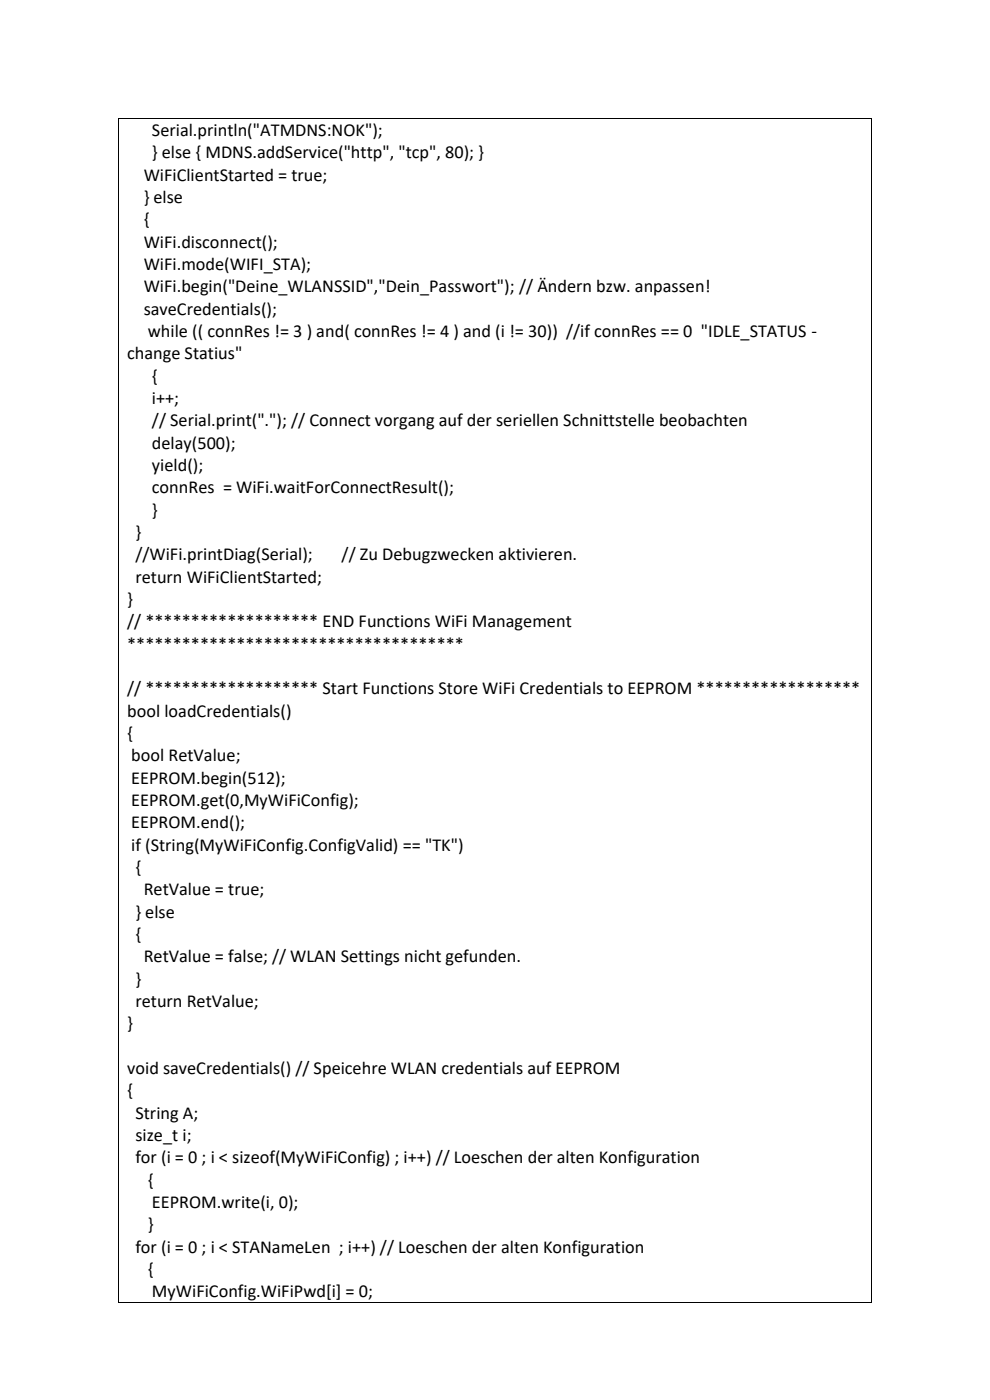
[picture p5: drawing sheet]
<svg xmlns="http://www.w3.org/2000/svg" width="210mm" height="297mm" viewBox="0 0 210 297" stroke-linecap="round" stroke-linejoin="round" font-family="sans-serif">
<defs><g id="words">
<g font-size="3.9">
<text x="32.2" y="28.9">Serial.println(&quot;ATMDNS:NOK&quot;);</text>
<text x="32.2" y="33.6">} else { MDNS.addService(&quot;http&quot;, &quot;tcp&quot;, 80); }</text>
<text x="30.5" y="38.4">WiFiClientStarted = true;</text>
<text x="30.5" y="43.1">} else</text>
<text x="30.5" y="47.8">{</text>
<text x="30.5" y="52.6">WiFi.disconnect();</text>
<text x="30.5" y="57.3">WiFi.mode(WIFI_STA);</text>
<text x="30.5" y="62">WiFi.begin(&quot;Deine_WLANSSID&quot;,&quot;Dein_Passwort&quot;); // Ändern bzw. anpassen!</text>
<text x="30.5" y="66.8">saveCredentials();</text>
<text x="31.3" y="71.5">while (( connRes != 3 ) and( connRes != 4 ) and (i != 30)) //if connRes == 0 &quot;IDLE_STATUS -</text>
<text x="27" y="76.2">change Statius&quot;</text>
<text x="32.2" y="81">{</text>
<text x="32.2" y="85.7">i++;</text>
<text x="32.2" y="90.4">// Serial.print(&quot;.&quot;); // Connect vorgang auf der seriellen Schnittstelle beobachten</text>
<text x="32.2" y="95.2">delay(500);</text>
<text x="32.2" y="99.9">yield();</text>
<text x="32.2" y="104.7">connRes = WiFi.waitForConnectResult();</text>
<text x="32.2" y="109.4">}</text>
<text x="28.7" y="114.1">}</text>
<text x="28.7" y="118.9">//WiFi.printDiag(Serial);</text>
<text x="72.5" y="118.9">// Zu Debugzwecken aktivieren.</text>
<text x="28.7" y="123.6">return WiFiClientStarted;</text>
<text x="27" y="128.4">}</text>
<text x="27" y="133.1">// ******************* END Functions WiFi Management</text>
<text x="27" y="137.8">*************************************</text>
<text x="27" y="147.3">// ******************* Start Functions Store WiFi Credentials to EEPROM ******************</text>
<text x="27" y="152">bool loadCredentials()</text>
<text x="27" y="156.8">{</text>
<text x="27.9" y="161.5">bool RetValue;</text>
<text x="27.9" y="166.2">EEPROM.begin(512);</text>
<text x="27.9" y="171">EEPROM.get(0,MyWiFiConfig);</text>
<text x="27.9" y="175.7">EEPROM.end();</text>
<text x="27.9" y="180.4">if (String(MyWiFiConfig.ConfigValid) == &quot;TK&quot;)</text>
<text x="28.7" y="185.2">{</text>
<text x="30.5" y="189.9">RetValue = true;</text>
<text x="28.7" y="194.7">} else</text>
<text x="28.7" y="199.4">{</text>
<text x="28.7" y="208.9">}</text>
<text x="30.5" y="204.1">RetValue = false; // WLAN Settings nicht gefunden.</text>
<text x="28.7" y="213.6">return RetValue;</text>
<text x="27" y="218.4">}</text>
<text x="27" y="227.8">void saveCredentials() // Speicehre WLAN credentials auf EEPROM</text>
<text x="27" y="232.6">{</text>
<text x="28.7" y="237.3">String A;</text>
<text x="28.7" y="242">size_t i;</text>
<text x="28.7" y="246.8">for (i = 0 ; i &lt; sizeof(MyWiFiConfig) ; i++) // Loeschen der alten Konfiguration</text>
<text x="31.3" y="251.5">{</text>
<text x="32.2" y="256.2">EEPROM.write(i, 0);</text>
<text x="31.3" y="261">}</text>
<text x="28.7" y="265.7">for (i = 0 ; i &lt; STANameLen ; i++) // Loeschen der alten Konfiguration</text>
<text x="31.3" y="270.5">{</text>
<text x="32.2" y="275.2">MyWiFiConfig.WiFiPwd[i] = 0;</text>
</g>
</g></defs>
<g fill="#000">
<path d="M25 25h.2v.2h-.2z" fill-rule="evenodd"/>
<path d="M25 25h.2v.2h-.2z" fill-rule="evenodd"/>
<path d="M184.8 25h.2v.2h-.2z" fill-rule="evenodd"/>
<path d="M184.8 25h.2v.2h-.2z" fill-rule="evenodd"/>
<path d="M25 276.2h.2v.2h-.2z" fill-rule="evenodd"/>
<path d="M25 276.2h.2v.2h-.2z" fill-rule="evenodd"/>
<path d="M184.8 276.2h.2v.2h-.2z" fill-rule="evenodd"/>
<path d="M184.8 276.2h.2v.2h-.2z" fill-rule="evenodd"/>
</g>
<path d="M25.1 25.2v251M25.2 25.1h159.6M184.9 25.2v251M25.2 276.3h159.6" fill="none" stroke="#000" stroke-width=".21"/>
<use href="#words"/>
</svg>
